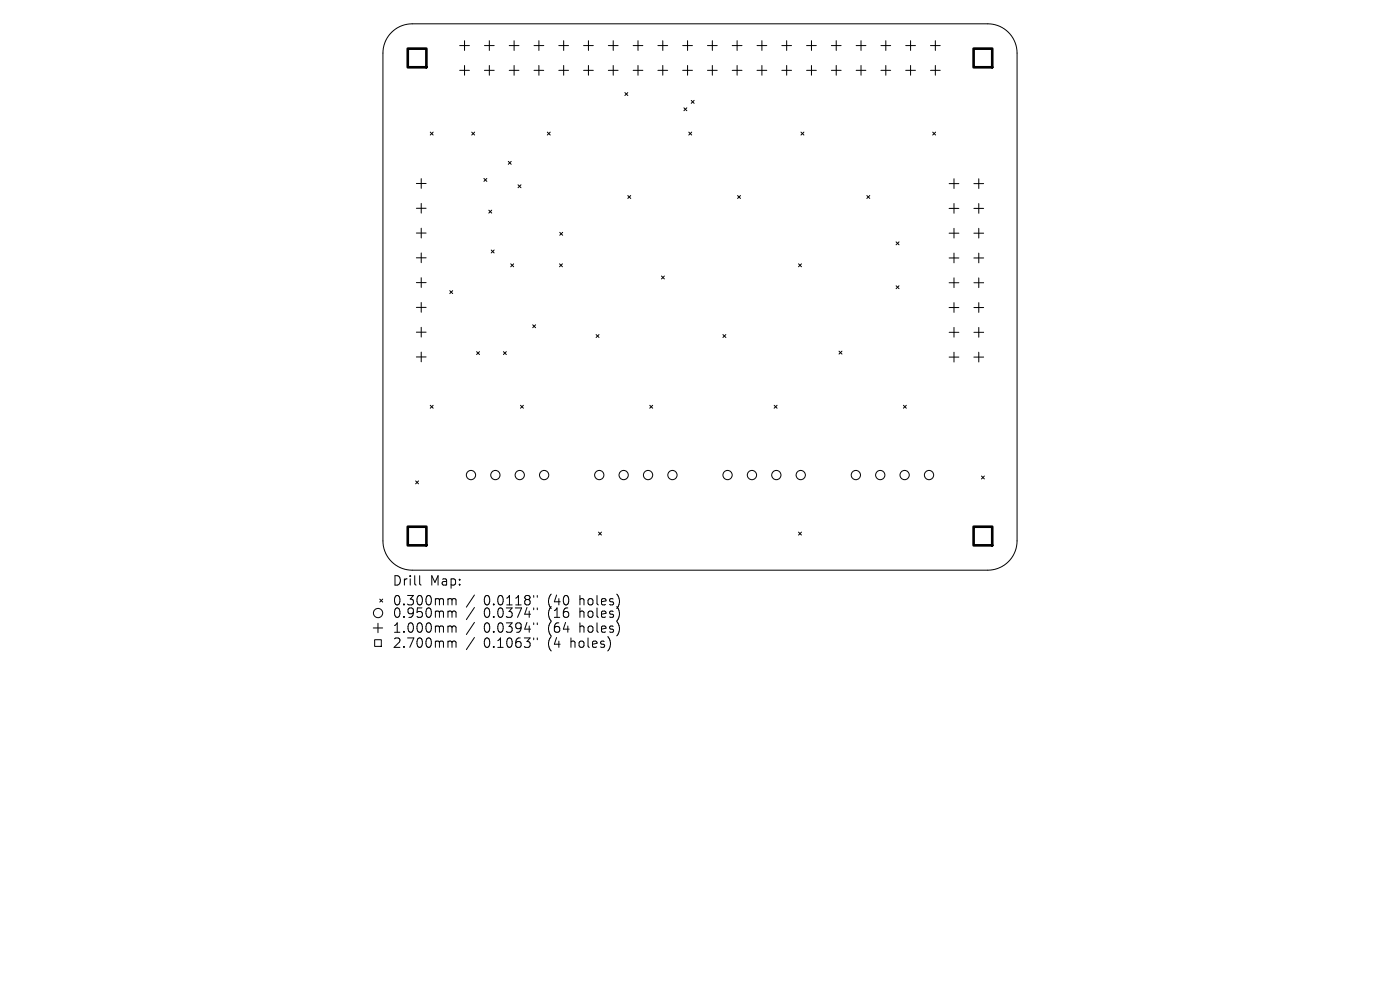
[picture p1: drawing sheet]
<svg xmlns="http://www.w3.org/2000/svg" width="297mm" height="210mm" viewBox="0 0 297 210" stroke-linecap="round" stroke-linejoin="round" font-family="sans-serif">
<defs><g id="words">
<g font-size="2.8">
<text x="83.2" y="124.5">Drill</text>
<text x="91.2" y="124.5">Map:</text>
<text x="83.2" y="128.7">0.300mm</text>
<text x="83.2" y="131.3">0.950mm</text>
<text x="102.6" y="128.7">0.0118&quot;</text>
<text x="102.6" y="131.3">0.0374&quot;</text>
<text x="116.4" y="128.7">(40</text>
<text x="116.4" y="131.3">(16</text>
<text x="123.2" y="128.7">holes)</text>
<text x="123.2" y="131.3">holes)</text>
<text x="83.2" y="134.5">1.000mm</text>
<text x="83.2" y="137.7">2.700mm</text>
<text x="102.6" y="134.5">0.0394&quot;</text>
<text x="102.6" y="137.7">0.1063&quot;</text>
<text x="116.4" y="134.5">(64</text>
<text x="116.4" y="137.7">(4</text>
<text x="121.3" y="137.7">holes)</text>
<text x="123.2" y="134.5">holes)</text>
</g>
</g></defs>
<g fill="none" stroke="#000" stroke-width=".21">
<path d="M83.1 6.9a6.2 6.2 0 0 1 4.3-1.8h122.2a6.2 6.2 0 0 1 6.2 6.2v103.4a6.2 6.2 0 0 1-6.2 6.3h-122.2a6.2 6.2 0 0 1-6.2-6.3v-103.4a6.2 6.2 0 0 1 1.9-4.4zM97.5 9.7h2.1M97.5 14.9h2.1M98.5 8.6v2.1M98.5 13.9v2.1M102.8 9.7h2M102.8 14.9h2M103.8 8.6v2.1M103.8 13.9v2.1M108 9.7h2.1M108 14.9h2.1M109.1 8.6v2.1"/>
<path d="M109.1 13.9v2.1M113.3 9.7h2.1M113.3 14.9h2.1M114.3 8.6v2.1M114.3 13.9v2.1M118.5 9.7h2.1M118.5 14.9h2.1M119.6 8.6v2.1M119.6 13.9v2.1M123.8 9.7h2.1M123.8 14.9h2.1M124.8 8.6v2.1"/>
<path d="M124.8 13.9v2.1M129.1 9.7h2M129.1 14.9h2M130.1 8.6v2.1M130.1 13.9v2.1M132.6 19.6l.6 .7M133.2 19.6l-.6 .7M134.3 9.7h2.1M134.3 14.9h2.1M135.3 8.6v2.1M135.3 13.9v2.1M139.6 9.7h2"/>
<path d="M139.6 14.9h2M140.6 8.6v2.1M140.6 13.9v2.1M144.8 9.7h2.1M144.8 14.9h2.1M145.9 8.6v2.1M145.9 13.9v2.1M150.1 9.7h2.1M150.1 14.9h2.1M151.1 8.6v2.1M151.1 13.9v2.1M155.3 9.7h2.1"/>
<path d="M155.3 14.9h2.1M156.4 8.6v2.1M156.4 13.9v2.1M160.6 9.7h2.1M160.6 14.9h2.1M161.6 8.6v2.1M161.6 13.9v2.1M165.9 9.7h2M165.9 14.9h2M166.9 8.6v2.1M166.9 13.9v2.1M171.1 9.7h2.1"/>
<path d="M171.1 14.9h2.1M172.1 8.6v2.1M172.1 13.9v2.1M176.4 9.7h2M176.4 14.9h2M177.4 8.6v2.1M177.4 13.9v2.1M181.6 9.7h2.1M181.6 14.9h2.1M182.7 8.6v2.1M182.7 13.9v2.1M186.9 9.7h2.1"/>
<path d="M186.9 14.9h2.1M187.9 8.6v2.1M187.9 13.9v2.1M192.1 9.7h2.1M192.1 14.9h2.1M193.2 8.6v2.1M193.2 13.9v2.1M197.4 9.7h2.1M197.4 14.9h2.1M198.4 8.6v2.1M198.4 13.9v2.1M88.3 38.9h2.1"/>
<path d="M89.4 37.9v2.1M91.3 28l.6 .6M91.9 28l-.6 .6M100.1 28l.6 .6M100.7 28l-.6 .6M102.7 37.9l.6 .6M103.3 37.9l-.6 .6M107.8 34.2l.7 .7M108.5 34.2l-.7 .7M109.9 39.2l.6 .6M110.5 39.2l-.6 .6M116.1 28l.6 .6"/>
<path d="M116.7 28l-.6 .6M145.1 22.9l.6 .6M145.7 22.9l-.6 .6M146.1 28l.6 .6M146.6 21.3l.7 .6M146.7 28l-.6 .6M147.3 21.3l-.7 .6M169.9 28l.6 .6M170.5 28l-.6 .6M197.9 28l.6 .6M198.5 28l-.6 .6M201.3 39h2.1"/>
<path d="M202.4 37.9v2.1M206.6 39h2.1M207.6 37.9v2.1M88.3 44.2h2.1M88.3 49.4h2.1M88.3 54.7h2.1M88.3 59.9h2.1M89.4 43.1v2.1M89.4 48.4v2.1M89.4 53.7v2M89.4 58.9v2.1M103.7 44.6l.6 .6"/>
<path d="M104.2 53l.6 .7M104.3 44.6l-.6 .6M104.8 53l-.6 .7M108.3 56l.7 .6M109 56l-.7 .6M118.7 56l.6 .6M118.7 49.3l.7 .6M119.3 56l-.6 .6M119.4 49.3l-.7 .6M133.2 41.5l.6 .6M133.8 41.5l-.6 .6M140.3 58.6l.6 .6"/>
<path d="M140.9 58.6l-.6 .6M156.5 41.5l.6 .6M157.1 41.5l-.6 .6M169.4 56l.6 .6M170 56l-.6 .6M183.9 41.5l.6 .6M184.5 41.5l-.6 .6M190.1 51.3l.6 .6M190.7 51.3l-.6 .6M201.3 44.2h2.1M201.3 49.5h2.1M201.3 54.7h2.1"/>
<path d="M201.3 60h2.1M202.4 43.2v2M202.4 48.4v2.1M202.4 53.7v2.1M202.4 58.9v2.1M206.6 44.2h2.1M206.6 49.5h2.1M206.6 54.7h2.1M206.6 60h2.1M207.6 43.2v2M207.6 48.4v2.1M207.6 53.7v2.1"/>
<path d="M207.6 58.9v2.1M88.3 65.2h2.1M88.3 70.5h2.1M88.3 75.7h2.1M89.4 64.2v2M89.4 69.4v2.1M89.4 74.7v2.1M95.4 61.7l.6 .6M96 61.7l-.6 .6M101.1 74.6l.6 .6M101.7 74.6l-.6 .6M106.8 74.6l.6 .6"/>
<path d="M107.4 74.6l-.6 .6M113 68.9l.6 .6M113.6 68.9l-.6 .6M126.5 71l.6 .6M127.1 71l-.6 .6M153.4 71l.6 .6M154 71l-.6 .6M178 74.5l.6 .6M178.6 74.5l-.6 .6M190.1 60.6l.6 .6M190.7 60.6l-.6 .6M201.3 70.5h2.1"/>
<path d="M201.3 75.8h2.1M201.3 65.2h2.1M202.4 64.2v2.1M202.4 69.5v2M202.4 74.7v2.1M206.6 70.5h2.1M206.6 75.8h2.1M206.6 65.2h2.1M207.6 64.2v2.1M207.6 69.5v2M207.6 74.7v2.1M91.3 86l.6 .6"/>
<path d="M91.9 86l-.6 .6M110.4 86l.6 .6M111 86l-.6 .6M137.8 86l.7 .6M138.5 86l-.7 .6M164.2 86l.7 .6M164.9 86l-.7 .6M191.7 86l.6 .6M192.3 86l-.6 .6M88.2 102l.6 .6M88.8 102l-.6 .6M127 112.9l.6 .6"/>
<path d="M127.6 112.9l-.6 .6M169.4 112.9l.6 .6M170 112.9l-.6 .6M208.2 101l.6 .6M208.8 101l-.6 .6M79.2 133.2h2M79.5 135.7h1.4v1.4h-1.4zM80.2 132.2v2M80.6 127.1l.6 .6M81.2 127.1l-.6 .6M89 122.1v1.7l.3 .3M95.3 127h.3l.3 .3"/>
<path d="M95.3 129.6h.3l.3 .3M95.3 132.8h.3l.3 .3M95.3 136h.3l.3 .3M95.9 127.3l.3-.3 .5 .1v1.2M95.9 127.3v1M95.9 129.9v1.1M95.9 133.1v1M95.9 136.3v1M95.9 129.9l.3-.3 .5 .1v1.3M95.9 133.1l.3-.3 .5 .1v1.2M95.9 136.3l.3-.3 .5 .1v1.2M100.7 126.2l-1.8 2.6"/>
<path d="M100.7 128.9l-1.8 2.5M100.7 132l-1.8 2.6M100.7 135.2l-1.8 2.6M113.2 126.3v.4M113.2 129v.3M113.2 132.1v.4M113.2 135.3v.4M114 126.3v.4M114 129v.3M114 132.1v.4M114 135.3v.4"/>
<circle cx="99.9" cy="100.8" r=".98"/>
<circle cx="105.1" cy="100.8" r=".98"/>
<circle cx="110.3" cy="100.8" r=".98"/>
<circle cx="115.4" cy="100.8" r=".98"/>
<circle cx="127.1" cy="100.8" r=".98"/>
<circle cx="132.3" cy="100.8" r=".98"/>
<circle cx="137.5" cy="100.8" r=".98"/>
<circle cx="142.7" cy="100.8" r=".98"/>
<circle cx="154.3" cy="100.8" r=".98"/>
<circle cx="159.5" cy="100.8" r=".98"/>
<circle cx="164.7" cy="100.8" r=".98"/>
<circle cx="169.9" cy="100.8" r=".98"/>
<circle cx="181.6" cy="100.8" r=".98"/>
<circle cx="186.7" cy="100.8" r=".98"/>
<circle cx="191.9" cy="100.8" r=".98"/>
<circle cx="197.1" cy="100.8" r=".98"/>
<circle cx="80.2" cy="130" r=".98"/>
</g>
<path d="M86.5 10.3h4v4h-4zM206.5 10.3h4v4h-4zM86.5 111.7h4v4h-4zM206.5 111.7h4v4h-4z" fill="none" stroke="#000" stroke-width=".56"/>
<use href="#words"/>
</svg>
